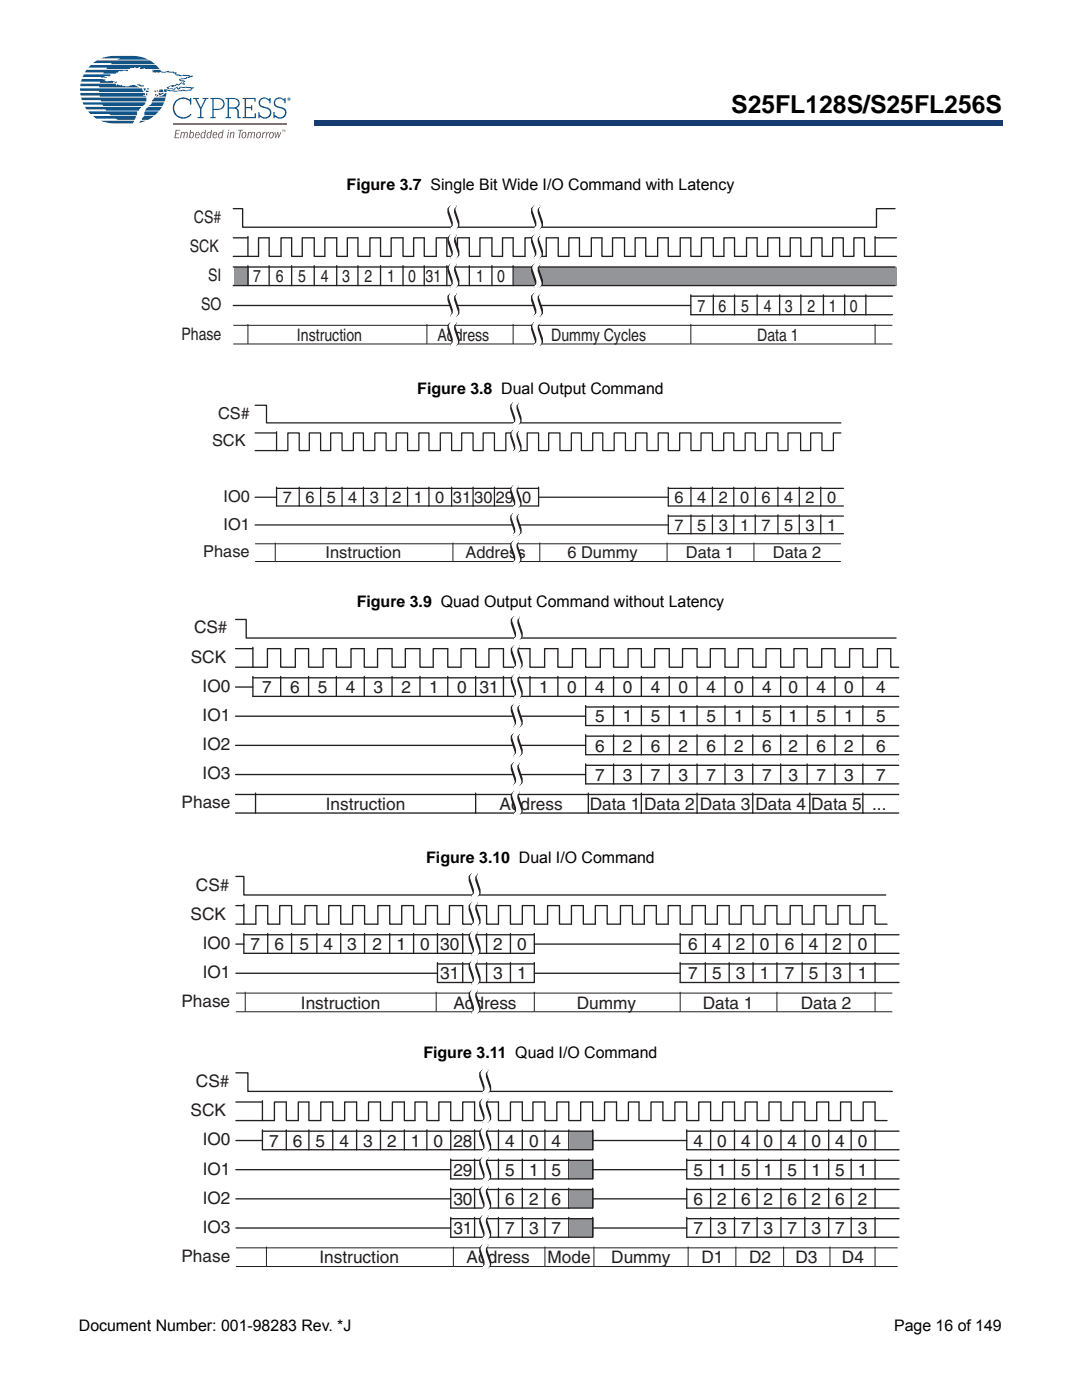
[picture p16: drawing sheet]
<svg xmlns="http://www.w3.org/2000/svg" width="216mm" height="279mm" viewBox="0 0 216 279" stroke-linecap="round" stroke-linejoin="round" font-family="sans-serif">
<defs><g id="words">
<text font-size="4.9" x="145.9" y="22.5">S25FL128S/S25FL256S</text>
<g font-size="3.4" fill="#231f20">
<text x="38.7" y="44.5">CS#</text>
<text x="37.9" y="50.3">SCK</text>
<text x="41.5" y="56.1">SI</text>
<text x="50.5" y="56.4">7</text>
<text x="55" y="56.4">6</text>
<text x="59.5" y="56.4">5</text>
<text x="64" y="56.4">4</text>
<text x="68.2" y="56.4">3</text>
<text x="72.8" y="56.4">2</text>
<text x="77.2" y="56.4">1</text>
<text x="81.5" y="56.4">0</text>
<text x="84.9" y="56.4">31</text>
<text x="95" y="56.4">1</text>
<text x="99.2" y="56.4">0</text>
<text x="40.1" y="61.9">SO</text>
<text x="139.2" y="62.2">7</text>
<text x="143.4" y="62.2">6</text>
<text x="147.9" y="62.2">5</text>
<text x="152.4" y="62.2">4</text>
<text x="156.6" y="62.2">3</text>
<text x="161.1" y="62.2">2</text>
<text x="165.4" y="62.2">1</text>
<text x="169.6" y="62.2">0</text>
<text x="36.2" y="67.8">Phase</text>
<text x="59.3" y="68">Instruction</text>
<text x="87.3" y="68">Address</text>
<text x="110" y="68">Dummy Cycles</text>
<text x="151.1" y="68">Data 1</text>
<text x="38.7" y="126.4">CS#</text>
<text x="38.1" y="132.2">SCK</text>
<text x="40.4" y="138.1">IO0</text>
<text x="40.4" y="143.9">IO1</text>
<text x="52.3" y="138.3">7</text>
<text x="57.9" y="138.3">6</text>
<text x="63.4" y="138.3">5</text>
<text x="69" y="138.3">4</text>
<text x="74.5" y="138.3">3</text>
<text x="80.1" y="138.3">2</text>
<text x="85.6" y="138.3">1</text>
<text x="91.2" y="138.3">0</text>
<text x="95.7" y="138.3">31</text>
<text x="107.6" y="138.3">1</text>
<text x="113.2" y="138.3">0</text>
<text x="118.7" y="138.3">4</text>
<text x="124.3" y="138.3">0</text>
<text x="129.8" y="138.3">4</text>
<text x="135.4" y="138.3">0</text>
<text x="141" y="138.3">4</text>
<text x="146.5" y="138.3">0</text>
<text x="152.1" y="138.3">4</text>
<text x="157.4" y="138.3">0</text>
<text x="162.9" y="138.3">4</text>
<text x="168.5" y="138.3">0</text>
<text x="174.8" y="138.3">4</text>
<text x="40.4" y="149.7">IO2</text>
<text x="118.7" y="144.2">5</text>
<text x="118.7" y="150">6</text>
<text x="124.3" y="144.2">1</text>
<text x="124.3" y="150">2</text>
<text x="129.8" y="144.2">5</text>
<text x="129.8" y="150">6</text>
<text x="135.4" y="144.2">1</text>
<text x="135.4" y="150">2</text>
<text x="141" y="144.2">5</text>
<text x="141" y="150">6</text>
<text x="146.5" y="144.2">1</text>
<text x="146.5" y="150">2</text>
<text x="152.1" y="144.2">5</text>
<text x="152.1" y="150">6</text>
<text x="157.4" y="144.2">1</text>
<text x="157.4" y="150">2</text>
<text x="162.9" y="144.2">5</text>
<text x="162.9" y="150">6</text>
<text x="168.5" y="144.2">1</text>
<text x="168.5" y="150">2</text>
<text x="174.8" y="144.2">5</text>
<text x="174.8" y="150">6</text>
<text x="40.4" y="155.5">IO3</text>
<text x="118.7" y="155.8">7</text>
<text x="124.3" y="155.8">3</text>
<text x="129.8" y="155.8">7</text>
<text x="135.4" y="155.8">3</text>
<text x="141" y="155.8">7</text>
<text x="146.5" y="155.8">3</text>
<text x="152.1" y="155.8">7</text>
<text x="157.4" y="155.8">3</text>
<text x="162.9" y="155.8">7</text>
<text x="168.5" y="155.8">3</text>
<text x="174.8" y="155.8">7</text>
<text x="36.2" y="161.4">Phase</text>
<text x="65" y="161.6">Instruction</text>
<text x="99.7" y="161.6">Address</text>
<text x="117.7" y="161.6">Data 1</text>
<text x="128.5" y="161.6">Data 2</text>
<text x="139.6" y="161.6">Data 3</text>
<text x="150.7" y="161.6">Data 4</text>
<text x="161.8" y="161.6">Data 5</text>
<text x="174" y="161.6">...</text>
<text x="39.1" y="177.7">CS#</text>
<text x="38" y="183.6">SCK</text>
<text x="40.4" y="189.4">IO0</text>
<text x="50" y="189.6">7</text>
<text x="54.8" y="189.6">6</text>
<text x="59.8" y="189.6">5</text>
<text x="64.5" y="189.6">4</text>
<text x="69.3" y="189.6">3</text>
<text x="74.3" y="189.6">2</text>
<text x="79.1" y="189.6">1</text>
<text x="83.9" y="189.6">0</text>
<text x="87.8" y="189.6">30</text>
<text x="98.4" y="189.6">2</text>
<text x="103.2" y="189.6">0</text>
<text x="137.3" y="189.6">6</text>
<text x="142.1" y="189.6">4</text>
<text x="146.8" y="189.6">2</text>
<text x="151.6" y="189.6">0</text>
<text x="156.6" y="189.6">6</text>
<text x="161.4" y="189.6">4</text>
<text x="166.1" y="189.6">2</text>
<text x="171.2" y="189.6">0</text>
<text x="40.4" y="195.2">IO1</text>
<text x="87.8" y="195.5">31</text>
<text x="98.4" y="195.5">3</text>
<text x="103.2" y="195.5">1</text>
<text x="137.3" y="195.5">7</text>
<text x="142.1" y="195.5">5</text>
<text x="146.8" y="195.5">3</text>
<text x="151.6" y="195.5">1</text>
<text x="156.6" y="195.5">7</text>
<text x="161.4" y="195.5">5</text>
<text x="166.1" y="195.5">3</text>
<text x="171.2" y="195.5">1</text>
<text x="36.2" y="201">Phase</text>
<text x="60" y="201.3">Instruction</text>
<text x="90.5" y="201.3">Address</text>
<text x="115.1" y="201.3">Dummy</text>
<text x="140.2" y="201.3">Data 1</text>
<text x="159.8" y="201.3">Data 2</text>
<text x="39.1" y="216.9">CS#</text>
<text x="38" y="222.8">SCK</text>
<text x="40.4" y="228.6">IO0</text>
<text x="53.7" y="228.8">7</text>
<text x="58.5" y="228.8">6</text>
<text x="62.9" y="228.8">5</text>
<text x="67.7" y="228.8">4</text>
<text x="72.5" y="228.8">3</text>
<text x="77.2" y="228.8">2</text>
<text x="82" y="228.8">1</text>
<text x="86.5" y="228.8">0</text>
<text x="90.5" y="228.8">28</text>
<text x="100.8" y="228.8">4</text>
<text x="105.6" y="228.8">0</text>
<text x="110" y="228.8">4</text>
<text x="138.4" y="228.8">4</text>
<text x="143.1" y="228.8">0</text>
<text x="147.9" y="228.8">4</text>
<text x="152.4" y="228.8">0</text>
<text x="157.1" y="228.8">4</text>
<text x="161.9" y="228.8">0</text>
<text x="166.7" y="228.8">4</text>
<text x="171.2" y="228.8">0</text>
<text x="40.4" y="234.4">IO1</text>
<text x="90.5" y="234.7">29</text>
<text x="100.8" y="234.7">5</text>
<text x="105.6" y="234.7">1</text>
<text x="110" y="234.7">5</text>
<text x="138.4" y="234.7">5</text>
<text x="143.1" y="234.7">1</text>
<text x="147.9" y="234.7">5</text>
<text x="152.4" y="234.7">1</text>
<text x="157.1" y="234.7">5</text>
<text x="161.9" y="234.7">1</text>
<text x="166.7" y="234.7">5</text>
<text x="171.2" y="234.7">1</text>
<text x="40.4" y="240.2">IO2</text>
<text x="90.5" y="240.5">30</text>
<text x="100.8" y="240.5">6</text>
<text x="105.6" y="240.5">2</text>
<text x="110" y="240.5">6</text>
<text x="138.4" y="240.5">6</text>
<text x="143.1" y="240.5">2</text>
<text x="147.9" y="240.5">6</text>
<text x="152.4" y="240.5">2</text>
<text x="157.1" y="240.5">6</text>
<text x="161.9" y="240.5">2</text>
<text x="166.7" y="240.5">6</text>
<text x="171.2" y="240.5">2</text>
<text x="36.2" y="251.9">Phase</text>
<text x="40.4" y="246">IO3</text>
<text x="90.5" y="246.3">31</text>
<text x="100.8" y="246.3">7</text>
<text x="105.6" y="246.3">3</text>
<text x="110" y="246.3">7</text>
<text x="138.4" y="246.3">7</text>
<text x="143.1" y="246.3">3</text>
<text x="147.9" y="246.3">7</text>
<text x="152.4" y="246.3">3</text>
<text x="157.1" y="246.3">7</text>
<text x="161.9" y="246.3">3</text>
<text x="166.7" y="246.3">7</text>
<text x="171.2" y="246.3">3</text>
<text x="63.8" y="252.1">Instruction</text>
<text x="93.1" y="252.1">Address</text>
<text x="109.3" y="252.1">Mode</text>
<text x="122" y="252.1">Dummy</text>
<text x="140" y="252.1">D1</text>
<text x="149.5" y="252.1">D2</text>
<text x="158.7" y="252.1">D3</text>
<text x="168" y="252.1">D4</text>
</g>
<g font-size="3.3" fill="#231f20">
<text x="43.5" y="83.6">CS#</text>
<text x="42.3" y="89.1">SCK</text>
<text x="44.6" y="100.2">IO0</text>
<text x="56.4" y="100.4">7</text>
<text x="61" y="100.4">6</text>
<text x="65.2" y="100.4">5</text>
<text x="69.5" y="100.4">4</text>
<text x="73.8" y="100.4">3</text>
<text x="78.3" y="100.4">2</text>
<text x="82.6" y="100.4">1</text>
<text x="86.9" y="100.4">0</text>
<text x="90.4" y="100.4">31</text>
<text x="94.6" y="100.4">30</text>
<text x="98.9" y="100.4">29</text>
<text x="104.2" y="100.4">0</text>
<text x="134.6" y="100.4">6</text>
<text x="139.1" y="100.4">4</text>
<text x="143.4" y="100.4">2</text>
<text x="147.7" y="100.4">0</text>
<text x="151.9" y="100.4">6</text>
<text x="156.5" y="100.4">4</text>
<text x="160.8" y="100.4">2</text>
<text x="165" y="100.4">0</text>
<text x="44.6" y="105.7">IO1</text>
<text x="134.6" y="105.9">7</text>
<text x="139.1" y="105.9">5</text>
<text x="143.4" y="105.9">3</text>
<text x="147.7" y="105.9">1</text>
<text x="151.9" y="105.9">7</text>
<text x="156.5" y="105.9">5</text>
<text x="160.8" y="105.9">3</text>
<text x="165" y="105.9">1</text>
<text x="40.6" y="111.2">Phase</text>
<text x="65" y="111.5">Instruction</text>
<text x="92.9" y="111.5">Address</text>
<text x="113.2" y="111.5">6 Dummy</text>
<text x="136.9" y="111.5">Data 1</text>
<text x="154.2" y="111.5">Data 2</text>
</g>
<g font-size="3.2">
<text x="69.2" y="37.9">Figure 3.7 Single Bit Wide I/O Command with Latency</text>
<text x="83.3" y="78.7">Figure 3.8 Dual Output Command</text>
<text x="71.2" y="121.1">Figure 3.9 Quad Output Command without Latency</text>
<text x="85" y="172.3">Figure 3.10 Dual I/O Command</text>
<text x="84.5" y="211.2">Figure 3.11 Quad I/O Command</text>
<text x="15.7" y="265.6">Document Number: 001-98283 Rev. *J</text>
<text x="178.4" y="265.6">Page 16 of 149</text>
</g>
</g></defs>
<path d="M62.8 24.1h137.3v.9h-137.3z" fill="#163b71"/>
<path d="M62.7 25h137.3M62.8 24.1h137.2" fill="none" stroke="#163b71" stroke-width=".2"/>
<path d="M62.7 24h.2v1h-.2z" fill="#163b71"/>
<path d="M16 11.2h42v16.4h-42z" fill="#fff"/>
<g fill="#005596">
<path d="M29.2 18l.5 .1-.1 .2-.6 .1z"/>
<path d="M16 18.6l12.8-.1a.28 .28 0 0 1 .1 .4 .28 .28 0 0 1-.4 .1l.6 .3h-9.2v-.2h-3.8z"/>
<path d="M16.7 14.9h5.5l-.4 .1 .4 .1-1.5 .1 .7 .2h-.9l-.3 .2 .1-.2h-3.8z"/>
<path d="M18.6 12.6l.7-.5h10.6l1.1 .7h-8.9l.3-.2z"/>
<path d="M20.2 11.7l2-.5h4.5h-.2l1.6 .2 1.5 .5h-6.2l.6-.2z"/>
<path d="M16.1 16.7h6.9l.2 .4 .3-.3 .4 .2h.5l-.1 .2 1.3 .1a1.82 1.82 0 0 1 2.2 .1h-8v-.2h-3.8z"/>
<path d="M27.2 16.8h.6l.4 .2 .1 .1 .3-.1 .1 .2-.6 .1z"/>
<path d="M16.3 15.8h4.3l.5 .1-.2 .1a.85 .85 0 0 0 1 .2h1.1l-.5 .3h-2.6l.1-.2h-3.8z"/>
<path d="M22.9 16.4l.4-.1v.2h-.4z"/>
<path d="M17.3 13.9h8.1l.1 .2-.1 .1-.5-.1-.4 .1a1.76 1.76 0 0 0-1.4 .5h-2.5l.1-.3h-3.8z"/>
<path d="M30.3 13.9h1.7a.98 .98 0 0 0 1.3 .3l.4-.1 .1 .2 1.5 .2-.2 .2 .2 .1 .9 .2 .4-.1 1.3 .1-.1 .1h.8l-.9 .4h-.3l-.1 .2-1.3 .2 .9 .3v.2l-.2 .2 .3 .2a.37 .37 0 0 1-.4 .1 .37 .37 0 0 1-.3-.3l-.6 .4-.5-.1-.1 .3h-.5l.2 .2h-.2a.69 .69 0 0 0-1 .1l1.1 .3v-.2l.7-.3 .2 .4a.61 .61 0 0 1 .9-.3l.6-.1 1.6 .1-.7 .7-2.9 .2-1.9-.3v.4h-.4a.31 .31 0 0 1-.1-.4 .31 .31 0 0 1 .2-.2l1 .2a5.2 5.2 0 0 0 2.6-.1l.5 .1 1.1-.1-.1-.1 .2-.2-2.2-.1-.1 .2-.2 .2h-.2l-.3-.4-.3 .2v.2l-1.4-.2-.3-.2 1.1-.5a.92 .92 0 0 0 1-.3l.2 .2 .5-.3a.45 .45 0 0 1 .7 .2l-.2-.3 .1-.3a.55 .55 0 0 1-.8-.4l1.2-.2 .2-.2 .6-.1-.3-.1h-1.6l-.7-.1-.2-.1-.1-.4-.3 .1-.1-.2-4.2-.1 .4-.3h-.2z"/>
<path d="M31.8 17.9l.5-.1 .2 .1 .1 .5h-1l.4-.2-.2-.1z"/>
<path d="M30.9 18l.3 .4h-.3z"/>
<path d="M16 17.6h12.3l.4 .8h-8.9v-.3h-3.8z"/>
<path d="M31.3 18.1h.3l-.2 .2z"/>
<path d="M29.3 17.6h.4v.2l-.1 .1h-.2z"/>
<path d="M28.6 17.6h.5l-.3 .5z"/>
<path d="M29.2 18.6l.2 .1v.4l-.2-.2z"/>
<path d="M17.9 13.2l.2-.2h13l.7 .8h-2.9v-.2l-.8 .2-.2-.1 .1-.4-.7 .3-.4-.3-.1 .3-.8-.1v.3h-4.8l.2-.3h-3.8z"/>
<path d="M31.6 18.5l1.2 .1a.44 .44 0 0 1-.7 0l-.2 .1 .4 .2-.5 .1z"/>
<path d="M31.8 19.2l.7-.2 .7-.5-.1 .8h-1.4z"/>
<path d="M31.4 18.9h.2v.3l-.5 .1z"/>
<path d="M31 18.8h.3l-.3 .4z"/>
<path d="M16.2 19.5h13v.2v.5h-9l-.1-.2h-3.8z"/>
<path d="M16.5 20.4h12.5v.2l-.5 .6h-7.9l-.1-.3h-3.8z"/>
<path d="M16.9 21.3h11.3l-.5 .8h-6.5l-.2-.3h-3.7z"/>
<path d="M17.6 22.2h9.8l-.1 .8h-5.2l-.2-.3h-3.8z"/>
<path d="M18.5 23.2h8.6l-.3 .7h-3.3l-.4-.2h-3.8z"/>
<path d="M20.1 24.1h6.7l-.3 .5h-3.7l-1.2-.1z"/>
<path d="M30.8 19.5h2.3l-.3 .7h-2.5z"/>
<path d="M30.3 20.4h2.5l-.4 .8h-2.6l.5-.5z"/>
<path d="M29.2 21.6l.3-.3h2.8l-.5 .8h-2.8z"/>
<path d="M28.9 22.2h2.7l-.7 .8h-2.1z"/>
<path d="M28.7 23.2h2l-1.2 .7h-1.2z"/>
<path d="M27.9 24.3l.2-.2h1l-1.3 .4z"/>
<path d="M35.1 20a2.15 2.15 0 0 1 2.8-.1v-.4h.3v1.4h-.3v-.6a1.84 1.84 0 0 0-2.6 0 1.84 1.84 0 0 0 .1 2.7 1.84 1.84 0 0 0 2.7-.3l.1 .2a2.11 2.11 0 0 1-3.1 .2 2.11 2.11 0 0 1 0-3.1z"/>
<path d="M38.5 19.5h1.2v.3h-.5l.9 1.6 .8-1.6h-.5v-.3h1.2v.3h-.4l-1 2v1.6h.4v.2h-1.2v-.2h.5v-1.6l-1-2h-.4z"/>
<path d="M48.4 19.5h2.6v.8h-.3v-.5h-1.6v1.6h1v-.4h.2v1h-.2v-.4h-1v1.8h1.7v-.8h.3v1h-2.7v-.2h.4v-3.6h-.4z"/>
<path d="M51.8 19.9a1.28 1.28 0 0 1 1.9 0v-.4h.3v1.1h-.3a.89 .89 0 0 0-1-.9 .89 .89 0 0 0-.7 1.3l.5 .2a1.49 1.49 0 0 1 1.7 1.3 1.34 1.34 0 0 1-1 1.1 1.34 1.34 0 0 1-1.4-.4v.4h-.3v-1.2h.3a.99 .99 0 0 0 1.1 1 .89 .89 0 0 0 1-.7 .89 .89 0 0 0-.7-1 1.44 1.44 0 0 1-1.6-1.2z"/>
<path d="M54.8 19.9a1.28 1.28 0 0 1 1.9 0v-.4h.3v1.1h-.3a.89 .89 0 0 0-1-.9 .89 .89 0 0 0-.7 1.3l.5 .2a1.49 1.49 0 0 1 1.7 1.3 1.34 1.34 0 0 1-1 1.1 1.34 1.34 0 0 1-1.4-.4v.4h-.3v-1.2h.3a.99 .99 0 0 0 1.1 1 .89 .89 0 0 0 1-.7 .89 .89 0 0 0-.7-1 1.44 1.44 0 0 1-1.6-1.2z"/>
<path d="M42.6 19.8v1.9a1.58 1.58 0 0 0 1.9-.6 .99 .99 0 0 0-1.1-1.3zM42 19.5a2.62 2.62 0 0 1 2.6 .5 1.21 1.21 0 0 1 .1 1.4 1.21 1.21 0 0 1-1.3 .5h-.8v1.5h.4v.2h-1v-.2h.4v-3.6h-.4z"/>
<path d="M45.7 19.8v1.6h.9a.84 .84 0 0 0 1-.9 .84 .84 0 0 0-1.1-.7zM45 19.5a2.71 2.71 0 0 1 2.6 .5 .99 .99 0 0 1-.5 1.6 .77 .77 0 0 1 .6 .8v1h.4v.2h-.7v-1.2a.73 .73 0 0 0-.9-.7h-.8v1.7h.4v.2h-1.1v-.2h.4v-3.6h-.4z"/>
</g>
<path d="M34.5 24.7h22.7" fill="none" stroke="#e12726" stroke-width=".29"/>
<g fill="#e12726">
<path d="M35.1 25.9h.9l-.1 .2h-.7l-.1 .5h.6v.2h-.6l-.1 .6h.8l-.1 .2h-.9z"/>
<path d="M36.1 26.3h.2v.3l.3-.3 .3 .3a.35 .35 0 0 1 .4-.3 .35 .35 0 0 1 .2 .6l-.1 .7h-.2l.1-.9-.2-.2-.4 1.1h-.1l.1-.9-.2-.2a1.08 1.08 0 0 0-.4 1.1h-.2z"/>
<path d="M46 26.3h.2l-.1 .3a.35 .35 0 0 1 .5-.3 .35 .35 0 0 1 .1 .6l-.1 .7h-.1l.1-.9-.1-.2h-.2l-.3 1.1h-.2z"/>
<path d="M47.5 25.9h1v.2h-.4l-.3 1.5h-.2l.3-1.5h-.4z"/>
<path d="M49.5 26.3h.2l-.1 .3 .4-.3 .3 .3a.35 .35 0 0 1 .4-.3 .35 .35 0 0 1 .2 .6l-.1 .7h-.2l.1-.9-.2-.2-.4 1.1h-.2l.2-.9-.2-.2a1.08 1.08 0 0 0-.4 1.1h-.2z"/>
<path d="M52.4 26.3h.2l-.1 .3 .5-.3v.2l-.4 .2-.2 .9h-.2z"/>
<path d="M53.2 26.3h.1v.3l.4-.3v.2l-.3 .2-.3 .9h-.1z"/>
<path d="M54.8 26.3h.2v1l.4-1h.1l.1 1 .4-1h.1l-.5 1.3h-.1l-.1-1-.3 1h-.2z"/>
<path d="M38.1 26.6l-.1 .5 .2 .4a.74 .74 0 0 0 .3-.9zM38 25.9h.1l-.1 .6 .4-.2a.68 .68 0 0 1 .3 .8 .68 .68 0 0 1-.7 .5l-.1-.2-.2 .2z"/>
<path d="M39.3 26.5l-.2 .3h.6l-.1-.3zM39.1 26.5a.43 .43 0 0 1 .7 0v.5l-.7 .1 .1 .3h.3l.1-.2 .2 .1a.45 .45 0 0 1-.4 .3 .45 .45 0 0 1-.4-.2z"/>
<path d="M40.4 26.6l-.2 .5 .1 .3a.54 .54 0 0 0 .5-.4 .54 .54 0 0 0-.2-.5zM40.2 26.5l.4-.2 .3 .2 .1-.6h.1l-.3 1.7h-.1v-.2a.37 .37 0 0 1-.3 .2 .37 .37 0 0 1-.3-.2z"/>
<path d="M41.6 26.6l-.2 .5 .1 .3a.54 .54 0 0 0 .5-.4 .54 .54 0 0 0-.2-.5zM41.4 26.5l.4-.2 .2 .2 .1-.6h.2l-.3 1.7h-.1v-.2a.37 .37 0 0 1-.3 .2 .37 .37 0 0 1-.4-.2z"/>
<path d="M42.8 26.5l-.2 .3h.6l-.1-.3zM42.6 26.5a.43 .43 0 0 1 .7 0v.5l-.7 .1 .1 .3h.3l.1-.2 .2 .1a.45 .45 0 0 1-.4 .3 .45 .45 0 0 1-.4-.2z"/>
<path d="M43.9 26.6l-.2 .5 .1 .3a.54 .54 0 0 0 .5-.4 .54 .54 0 0 0-.2-.5zM43.7 26.5l.4-.2 .3 .2 .1-.6h.1l-.2 1.7h-.2v-.2a.37 .37 0 0 1-.3 .2 .37 .37 0 0 1-.3-.2z"/>
<path d="M45.6 25.9h.1v.2h-.2zM45.5 26.3h.2l-.2 1.3h-.2z"/>
<path d="M48.5 26.6l-.1 .5 .2 .4a.58 .58 0 0 0 .1-1zM48.4 26.5a.45 .45 0 0 1 .7 0 .69 .69 0 0 1 0 .8 .69 .69 0 0 1-.7 .3 .87 .87 0 0 1 0-1.1z"/>
<path d="M51.4 26.6l-.1 .5 .2 .4a.58 .58 0 0 0 .2-1zM51.3 26.5a.45 .45 0 0 1 .7 0 .69 .69 0 0 1 0 .8 .69 .69 0 0 1-.7 .3 .87 .87 0 0 1 0-1.1z"/>
<path d="M54 26.6l-.1 .5 .2 .4a.58 .58 0 0 0 .1-1zM53.8 26.5a.45 .45 0 0 1 .8 0 .69 .69 0 0 1 0 .8 .69 .69 0 0 1-.8 .3 .87 .87 0 0 1 0-1.1z"/>
<path d="M56.6 25.9l.1 .3 .2-.3v.4v-.4l-.1 .4-.2-.4v.4zM56.3 25.9h.2l-.1 .4z"/>
</g>
<path d="M57.6 19.7h.1zM57.5 19.6h.2l.1 .4-.1-.2-.2 .2zM57.4 19.8a.26 .26 0 0 0 .5 0 .26 .26 0 0 0-.5 0zM57.3 19.8a.35 .35 0 0 1 .7 0 .35 .35 0 0 1-.7 0z" fill="#005596"/>
<path d="M36.2 41h142.8v28h-142.8z" fill="#fff"/>
<path d="M46.6 41.6h1.8v3.7h126.5v-3.7h3.7M46.6 47.5h2.9M49.5 47.2v4M174.6 51.2h4.3M174.6 47.5h4.3M174.6 47.2v4h-2.1v-3.7h-2.1v3.7h-2.1v-3.7h-2.2v3.7h-2.1v-3.7h-2.1v3.7h-2.1v-3.7h-2.1v3.7h-2.1v-3.7h-2.4v3.7h-2.1v-3.7h-2.1v3.7h-2.4v-3.7h-2.1v3.7h-2.2v-3.7h-2.3v3.7h-2.2v-3.7h-2.1v3.7h-2.4v-3.7h-2.1v3.7h-2.3v-3.7h-2.2v3.7h-2.1v-3.7h-2.4v3.7h-2.1v-3.7h-2.1v3.7h-2.4v-3.7h-2.1v3.7h-2.1v-3.7h-2.4v3.7h-2.1v-3.7h-2.1v3.7h-2.4v-3.7h-2.1v3.7h-2.1v-3.7h-2.4v3.7h-2.2v-3.7h-2.3v3.7h-2.1v-3.7h-2.2v3.7h-2.3v-3.7h-2.2v3.7h-2.1v-3.7h-2.4v3.7h-2.1v-3.7h-2.1v3.7h-2.4v-3.7h-2.1v3.7h-2.1v-3.7h-2.4v3.7h-2.1v-3.7h-2.4v3.7h-2.1v-3.7h-2.1v3.7h-2.4v-3.7h-2.1v3.7h-5" fill="none" stroke="#231f20" stroke-width=".26"/>
<path d="M46.8 53.3h2.9v3.7h-2.9z" fill="#939598"/>
<g fill="none" stroke="#231f20" stroke-width=".26">
<path d="M46.6 53.3h55.8M49.5 53v4M53.7 53v4M58.2 53v4M62.7 53v4M67.2 53v4M71.4 53v4M75.9 53v4M80.4 53v4M84.7 53v4M89.2 53v4M93.6 53v4"/>
<path d="M98.2 53v4M102.4 53v4h-55.8"/>
</g>
<path d="M102.6 53.3h76.3v3.7h-76.3z" fill="#939598"/>
<g fill="none" stroke="#231f20" stroke-width=".26">
<path d="M102.4 57h76.2M102.4 53.3h76.2M137.8 58.9v3.9h40.3M137.8 59.1h40.3M142.3 58.9v3.9M146.6 58.9v3.9M151.1 58.9v3.9M155.6 58.9v3.9M159.8 58.9v3.9M164.3 58.9v3.9M168.5 58.9v3.9M172.8 58.9v3.9"/>
<path d="M46.6 61h91.2"/>
</g>
<path d="M46.6 68.7h131.5M46.6 64.9h131.5M49.5 64.7v4M85.2 64.7v4M102.4 64.7v4M137.8 64.7v4M174.6 64.7v4" fill="none" stroke="#231f20" stroke-width=".2"/>
<path d="M89.4 41.6l.5-.5-.2 .8 .8 2.4v.8l-.6 .5 .3-.8-.8-2.4z" fill="#231f20"/>
<path d="M89.4 41.6l.5-.5-.2 .8 .8 2.4v.8l-.6 .5 .3-.8-.8-2.4z" fill="none" stroke="#231f20" stroke-width=".26"/>
<path d="M90.5 41.6l.5-.5-.3 .8 .8 2.4v.8l-.5 .5 .3-.8-.8-2.4z" fill="#231f20"/>
<path d="M90.5 41.6l.5-.5-.3 .8 .8 2.4v.8l-.5 .5 .3-.8-.8-2.4z" fill="none" stroke="#231f20" stroke-width=".26"/>
<path d="M89.9 41.1h1.1l-.5 .5v.8l.8 2.4-.3 .8h-1.1l.6-.5v-.8l-.8-2.4z" fill="#fff"/>
<path d="M89.9 41.1h1.1l-.5 .5v.8l.8 2.4-.3 .8h-1.1l.6-.5v-.8l-.8-2.4z" fill="none" stroke="#fff" stroke-width=".26"/>
<path d="M89.4 47.5l.5-.6-.2 .8 .8 2.4v.8l-.6 .5 .3-.8-.8-2.3z" fill="#231f20"/>
<path d="M89.4 47.5l.5-.6-.2 .8 .8 2.4v.8l-.6 .5 .3-.8-.8-2.3z" fill="none" stroke="#231f20" stroke-width=".26"/>
<path d="M90.5 47.5l.5-.6-.3 .8 .8 2.4v.8l-.5 .5 .3-.8-.8-2.3z" fill="#231f20"/>
<path d="M90.5 47.5l.5-.6-.3 .8 .8 2.4v.8l-.5 .5 .3-.8-.8-2.3z" fill="none" stroke="#231f20" stroke-width=".26"/>
<path d="M89.9 46.9h1.1l-.5 .6v.8l.8 2.3-.3 .8h-1.1l.6-.5v-.8l-.8-2.4z" fill="#fff"/>
<path d="M89.9 46.9h1.1l-.5 .6v.8l.8 2.3-.3 .8h-1.1l.6-.5v-.8l-.8-2.4z" fill="none" stroke="#fff" stroke-width=".26"/>
<path d="M89.4 53.3l.5-.5-.2 .8 .8 2.3v.8l-.6 .6 .3-.8-.8-2.4z" fill="#231f20"/>
<path d="M89.4 53.3l.5-.5-.2 .8 .8 2.3v.8l-.6 .6 .3-.8-.8-2.4z" fill="none" stroke="#231f20" stroke-width=".26"/>
<path d="M90.5 53.3l.5-.5-.3 .8 .8 2.3v.8l-.5 .6 .3-.8-.8-2.4z" fill="#231f20"/>
<path d="M90.5 53.3l.5-.5-.3 .8 .8 2.3v.8l-.5 .6 .3-.8-.8-2.4z" fill="none" stroke="#231f20" stroke-width=".26"/>
<path d="M89.9 52.8h1.1l-.5 .5v.8l.8 2.4-.3 .8h-1.1l.6-.6v-.8l-.8-2.3z" fill="#fff"/>
<path d="M89.9 52.8h1.1l-.5 .5v.8l.8 2.4-.3 .8h-1.1l.6-.6v-.8l-.8-2.3z" fill="none" stroke="#fff" stroke-width=".26"/>
<path d="M89.4 59.1l.5-.5-.2 .8 .8 2.4v.8l-.6 .5 .3-.8-.8-2.4z" fill="#231f20"/>
<path d="M89.4 59.1l.5-.5-.2 .8 .8 2.4v.8l-.6 .5 .3-.8-.8-2.4z" fill="none" stroke="#231f20" stroke-width=".26"/>
<path d="M90.5 59.1l.5-.5-.3 .8 .8 2.4v.8l-.5 .5 .3-.8-.8-2.4z" fill="#231f20"/>
<path d="M90.5 59.1l.5-.5-.3 .8 .8 2.4v.8l-.5 .5 .3-.8-.8-2.4z" fill="none" stroke="#231f20" stroke-width=".26"/>
<path d="M89.9 58.6h1.1l-.5 .5v.8l.8 2.4-.3 .8h-1.1l.6-.5v-.8l-.8-2.4z" fill="#fff"/>
<path d="M89.9 58.6h1.1l-.5 .5v.8l.8 2.4-.3 .8h-1.1l.6-.5v-.8l-.8-2.4z" fill="none" stroke="#fff" stroke-width=".26"/>
<path d="M89.4 64.9l.5-.5-.2 .8 .8 2.4v.8l-.6 .5 .3-.8-.8-2.4z" fill="#231f20"/>
<path d="M89.4 64.9l.5-.5-.2 .8 .8 2.4v.8l-.6 .5 .3-.8-.8-2.4z" fill="none" stroke="#231f20" stroke-width=".26"/>
<path d="M90.5 64.9l.5-.5-.3 .8 .8 2.4v.8l-.5 .5 .3-.8-.8-2.4z" fill="#231f20"/>
<path d="M90.5 64.9l.5-.5-.3 .8 .8 2.4v.8l-.5 .5 .3-.8-.8-2.4z" fill="none" stroke="#231f20" stroke-width=".26"/>
<path d="M89.9 64.4h1.1l-.5 .5v.8l.8 2.4-.3 .8h-1.1l.6-.5v-.8l-.8-2.4z" fill="#fff"/>
<path d="M89.9 64.4h1.1l-.5 .5v.8l.8 2.4-.3 .8h-1.1l.6-.5v-.8l-.8-2.4z" fill="none" stroke="#fff" stroke-width=".26"/>
<path d="M106.1 41.6l.5-.5-.3 .8 .9 2.4v.8l-.6 .5 .3-.8-.8-2.4z" fill="#231f20"/>
<path d="M106.1 41.6l.5-.5-.3 .8 .9 2.4v.8l-.6 .5 .3-.8-.8-2.4z" fill="none" stroke="#231f20" stroke-width=".26"/>
<path d="M107.2 41.6l.5-.5-.3 .8 .8 2.4v.8l-.5 .5 .2-.8-.7-2.4z" fill="#231f20"/>
<path d="M107.2 41.6l.5-.5-.3 .8 .8 2.4v.8l-.5 .5 .2-.8-.7-2.4z" fill="none" stroke="#231f20" stroke-width=".26"/>
<path d="M106.6 41.1h1.1l-.5 .5v.8l.7 2.4-.2 .8h-1.1l.6-.5v-.8l-.9-2.4z" fill="#fff"/>
<path d="M106.6 41.1h1.1l-.5 .5v.8l.7 2.4-.2 .8h-1.1l.6-.5v-.8l-.9-2.4z" fill="none" stroke="#fff" stroke-width=".26"/>
<path d="M106.1 47.5l.5-.6-.3 .8 .9 2.4v.8l-.6 .5 .3-.8-.8-2.3z" fill="#231f20"/>
<path d="M106.1 47.5l.5-.6-.3 .8 .9 2.4v.8l-.6 .5 .3-.8-.8-2.3z" fill="none" stroke="#231f20" stroke-width=".26"/>
<path d="M107.2 47.5l.5-.6-.3 .8 .8 2.4v.8l-.5 .5 .2-.8-.7-2.3z" fill="#231f20"/>
<path d="M107.2 47.5l.5-.6-.3 .8 .8 2.4v.8l-.5 .5 .2-.8-.7-2.3z" fill="none" stroke="#231f20" stroke-width=".26"/>
<path d="M106.6 46.9h1.1l-.5 .6v.8l.7 2.3-.2 .8h-1.1l.6-.5v-.8l-.9-2.4z" fill="#fff"/>
<path d="M106.6 46.9h1.1l-.5 .6v.8l.7 2.3-.2 .8h-1.1l.6-.5v-.8l-.9-2.4z" fill="none" stroke="#fff" stroke-width=".26"/>
<path d="M106.1 53.3l.5-.5-.3 .8 .9 2.3v.8l-.6 .6 .3-.8-.8-2.4z" fill="#231f20"/>
<path d="M106.1 53.3l.5-.5-.3 .8 .9 2.3v.8l-.6 .6 .3-.8-.8-2.4z" fill="none" stroke="#231f20" stroke-width=".26"/>
<path d="M107.2 53.3l.5-.5-.3 .8 .8 2.3v.8l-.5 .6 .2-.8-.7-2.4z" fill="#231f20"/>
<path d="M107.2 53.3l.5-.5-.3 .8 .8 2.3v.8l-.5 .6 .2-.8-.7-2.4z" fill="none" stroke="#231f20" stroke-width=".26"/>
<path d="M106.6 52.8h1.1l-.5 .5v.8l.7 2.4-.2 .8h-1.1l.6-.6v-.8l-.9-2.3z" fill="#fff"/>
<path d="M106.6 52.8h1.1l-.5 .5v.8l.7 2.4-.2 .8h-1.1l.6-.6v-.8l-.9-2.3z" fill="none" stroke="#fff" stroke-width=".26"/>
<path d="M106.1 59.1l.5-.5-.3 .8 .9 2.4v.8l-.6 .5 .3-.8-.8-2.4z" fill="#231f20"/>
<path d="M106.1 59.1l.5-.5-.3 .8 .9 2.4v.8l-.6 .5 .3-.8-.8-2.4z" fill="none" stroke="#231f20" stroke-width=".26"/>
<path d="M107.2 59.1l.5-.5-.3 .8 .8 2.4v.8l-.5 .5 .2-.8-.7-2.4z" fill="#231f20"/>
<path d="M107.2 59.1l.5-.5-.3 .8 .8 2.4v.8l-.5 .5 .2-.8-.7-2.4z" fill="none" stroke="#231f20" stroke-width=".26"/>
<path d="M106.6 58.6h1.1l-.5 .5v.8l.7 2.4-.2 .8h-1.1l.6-.5v-.8l-.9-2.4z" fill="#fff"/>
<path d="M106.6 58.6h1.1l-.5 .5v.8l.7 2.4-.2 .8h-1.1l.6-.5v-.8l-.9-2.4z" fill="none" stroke="#fff" stroke-width=".26"/>
<path d="M106.1 64.9l.5-.5-.3 .8 .9 2.4v.8l-.6 .5 .3-.8-.8-2.4z" fill="#231f20"/>
<path d="M106.1 64.9l.5-.5-.3 .8 .9 2.4v.8l-.6 .5 .3-.8-.8-2.4z" fill="none" stroke="#231f20" stroke-width=".26"/>
<path d="M107.2 64.9l.5-.5-.3 .8 .8 2.4v.8l-.5 .5 .2-.8-.7-2.4z" fill="#231f20"/>
<path d="M107.2 64.9l.5-.5-.3 .8 .8 2.4v.8l-.5 .5 .2-.8-.7-2.4z" fill="none" stroke="#231f20" stroke-width=".26"/>
<path d="M106.6 64.4h1.1l-.5 .5v.8l.7 2.4-.2 .8h-1.1l.6-.5v-.8l-.9-2.4z" fill="#fff"/>
<path d="M106.6 64.4h1.1l-.5 .5v.8l.7 2.4-.2 .8h-1.1l.6-.5v-.8l-.9-2.4z" fill="none" stroke="#fff" stroke-width=".26"/>
<path d="M40.6 80.2h127.8v32.2h-127.8z" fill="#fff"/>
<g fill="none" stroke="#231f20" stroke-width=".25">
<path d="M50.9 80.9h2.3v3.5h114.6M50.9 89.9h4.3M50.9 86.4h4.3M50.9 99.2h4.3M55.2 86.2v3.7M55.2 97.2v3.8h52.3v-3.8M55.2 97.5h52.3M59.7 97.2v3.8M64 97.2v3.8M68.3 97.2v3.8M72.5 97.2v3.8M77 97.2v3.8"/>
<path d="M81.3 97.2v3.8M85.6 97.2v3.8M90.1 97.2v3.8M94.4 97.2v3.8M98.7 97.2v3.8M102.9 97.2v3.8M107.5 99.2h25.8M133.3 97.2v3.8h35M133.3 97.5h35M137.9 97.2v3.8M142.2 97.2v3.8M146.4 97.2v3.8"/>
<path d="M150.7 97.2v3.8M155.2 97.2v3.8M159.5 97.2v3.8M163.8 97.2v3.8M167.8 86.4h-1.5v3.5h-2.3v-3.5h-2.2v3.5h-2v-3.5h-2.6v3.5h-2v-3.5h-2.2v3.5h-2.3v-3.5h-2v3.5h-2.3v-3.5h-2v3.5h-2.2v-3.5h-2.3v3.5h-2v-3.5h-2.3v3.5h-2.3v-3.5h-2v3.5h-2.2v-3.5h-2.3v3.5h-2v-3.5h-2.3v3.5h-2.2v-3.5h-2v3.5h-2.3v-3.5h-2v3.5h-2.3v-3.5h-2.2v3.5h-2v-3.5h-2.3v3.5h-2.3v-3.5h-2v3.5h-2.2v-3.5h-2.3v3.5h-2v-3.5h-2.3v3.5h-2v-3.5h-2.2v3.5h-2.3v-3.5h-2v3.5h-2.3v-3.5h-2.2v3.5h-2.1v-3.5h-2.2v3.5h-2.3v-3.5h-2v3.5h-2.2v-3.5h-2.3v3.5h-2v-3.5h-2.3v3.5h-2v-3.5h-2.3v3.5h-2.2M50.9 104.8h82.4M133.3 102.8v3.7h35M133.3 103h35M137.9 102.8v3.7M142.2 102.8v3.7M146.4 102.8v3.7M150.7 102.8v3.7"/>
<path d="M155.2 102.8v3.7M159.5 102.8v3.7M163.8 102.8v3.7"/>
</g>
<path d="M102.9 103v3.5" fill="none" stroke="#ed2024" stroke-width=".25"/>
<path d="M50.9 112.1h116.9M50.9 108.5h116.9M54.9 108.3v3.8M90.4 108.3v3.8M107.7 108.3v3.8M133.1 108.3v3.8M150.4 108.3v3.8" fill="none" stroke="#231f20" stroke-width=".2"/>
<path d="M101.9 80.9l.5-.5-.2 .7 .7 2.3v.8l-.5 .5 .3-.8-.8-2.3z" fill="#231f20"/>
<path d="M101.9 80.9l.5-.5-.2 .7 .7 2.3v.8l-.5 .5 .3-.8-.8-2.3z" fill="none" stroke="#231f20" stroke-width=".25"/>
<path d="M102.9 80.9l.5-.5-.2 .7 .7 2.3v.8l-.5 .5 .3-.8-.8-2.3z" fill="#231f20"/>
<path d="M102.9 80.9l.5-.5-.2 .7 .7 2.3v.8l-.5 .5 .3-.8-.8-2.3z" fill="none" stroke="#231f20" stroke-width=".25"/>
<path d="M102.4 80.4h1l-.5 .5v.7l.8 2.3-.3 .8h-1l.5-.5v-.8l-.7-2.3z" fill="#fff"/>
<path d="M102.4 80.4h1l-.5 .5v.7l.8 2.3-.3 .8h-1l.5-.5v-.8l-.7-2.3z" fill="none" stroke="#fff" stroke-width=".25"/>
<path d="M101.9 86.4l.5-.5-.2 .8 .7 2.2v.8l-.5 .5 .3-.8-.8-2.2z" fill="#231f20"/>
<path d="M101.9 86.4l.5-.5-.2 .8 .7 2.2v.8l-.5 .5 .3-.8-.8-2.2z" fill="none" stroke="#231f20" stroke-width=".25"/>
<path d="M102.9 86.4l.5-.5-.2 .8 .7 2.2v.8l-.5 .5 .3-.8-.8-2.2z" fill="#231f20"/>
<path d="M102.9 86.4l.5-.5-.2 .8 .7 2.2v.8l-.5 .5 .3-.8-.8-2.2z" fill="none" stroke="#231f20" stroke-width=".25"/>
<path d="M102.4 85.9h1l-.5 .5v.8l.8 2.2-.3 .8h-1l.5-.5v-.8l-.7-2.2z" fill="#fff"/>
<path d="M102.4 85.9h1l-.5 .5v.8l.8 2.2-.3 .8h-1l.5-.5v-.8l-.7-2.2z" fill="none" stroke="#fff" stroke-width=".25"/>
<path d="M101.9 97.5l.5-.5-.2 .7 .7 2.3v.7l-.5 .5 .3-.7-.8-2.3z" fill="#231f20"/>
<path d="M101.9 97.5l.5-.5-.2 .7 .7 2.3v.7l-.5 .5 .3-.7-.8-2.3z" fill="none" stroke="#231f20" stroke-width=".25"/>
<path d="M102.9 97.5l.5-.5-.2 .7 .7 2.3v.7l-.5 .5 .3-.7-.8-2.3z" fill="#231f20"/>
<path d="M102.9 97.5l.5-.5-.2 .7 .7 2.3v.7l-.5 .5 .3-.7-.8-2.3z" fill="none" stroke="#231f20" stroke-width=".25"/>
<path d="M102.4 97h1l-.5 .5v.7l.8 2.3-.3 .7h-1l.5-.5v-.7l-.7-2.3z" fill="#fff"/>
<path d="M102.4 97h1l-.5 .5v.7l.8 2.3-.3 .7h-1l.5-.5v-.7l-.7-2.3z" fill="none" stroke="#fff" stroke-width=".25"/>
<path d="M101.9 103l.5-.5-.2 .8 .7 2.2v.8l-.5 .5 .3-.8-.8-2.2z" fill="#231f20"/>
<path d="M101.9 103l.5-.5-.2 .8 .7 2.2v.8l-.5 .5 .3-.8-.8-2.2z" fill="none" stroke="#231f20" stroke-width=".25"/>
<path d="M102.9 103l.5-.5-.2 .8 .7 2.2v.8l-.5 .5 .3-.8-.8-2.2z" fill="#231f20"/>
<path d="M102.9 103l.5-.5-.2 .8 .7 2.2v.8l-.5 .5 .3-.8-.8-2.2z" fill="none" stroke="#231f20" stroke-width=".25"/>
<path d="M102.4 102.5h1l-.5 .5v.8l.8 2.2-.3 .8h-1l.5-.5v-.8l-.7-2.2z" fill="#fff"/>
<path d="M102.4 102.5h1l-.5 .5v.8l.8 2.2-.3 .8h-1l.5-.5v-.8l-.7-2.2z" fill="none" stroke="#fff" stroke-width=".25"/>
<path d="M101.9 108.5l.5-.5-.2 .8 .7 2.2v.8l-.5 .5 .3-.7-.8-2.3z" fill="#231f20"/>
<path d="M101.9 108.5l.5-.5-.2 .8 .7 2.2v.8l-.5 .5 .3-.7-.8-2.3z" fill="none" stroke="#231f20" stroke-width=".25"/>
<path d="M102.9 108.5l.5-.5-.2 .8 .7 2.2v.8l-.5 .5 .3-.7-.8-2.3z" fill="#231f20"/>
<path d="M102.9 108.5l.5-.5-.2 .8 .7 2.2v.8l-.5 .5 .3-.7-.8-2.3z" fill="none" stroke="#231f20" stroke-width=".25"/>
<path d="M102.4 108h1l-.5 .5v.8l.8 2.3-.3 .7h-1l.5-.5v-.8l-.7-2.2z" fill="#fff"/>
<path d="M102.4 108h1l-.5 .5v.8l.8 2.3-.3 .7h-1l.5-.5v-.8l-.7-2.2z" fill="none" stroke="#fff" stroke-width=".25"/>
<path d="M36.2 123h143.3v39.6h-143.3z" fill="#fff"/>
<g fill="none" stroke="#231f20" stroke-width=".26">
<path d="M47 123.6h2.1v3.7h129.7M47 129.5h3.5M47 137.1h3.5M50.5 129.2v4M50.5 135v4h128.8M56 135v4M61.6 135v4M67.1 135v4M72.7 135v4M78.2 135v4M83.8 135v4M89.3 135v4"/>
<path d="M94.9 135v4M100.5 135v4M105.8 135v4M111.3 135v4M116.9 135v4M122.4 135v4M128 135v4M133.5 135v4M139.1 135v4M144.7 135v4M150.2 135v4M155.8 135v4"/>
<path d="M161.1 135v4M166.6 135v4M172.2 135v4M179.3 135.3h-128.8M179.3 133.2h-1.6v-3.7h-2.6v3.7h-2.9v-3.7h-2.7v3.7h-2.9v-3.7h-2.6v3.7h-2.9v-3.7h-2.7v3.7h-2.6v-3.7h-3v3.7h-2.6v-3.7h-2.9v3.7h-2.6v-3.7h-3v3.7h-2.6v-3.7h-2.9v3.7h-2.7v-3.7h-2.9v3.7h-2.6v-3.7h-2.7v3.7h-2.9v-3.7h-2.6v3.7h-2.9v-3.7h-2.7v3.7h-2.9v-3.7h-2.6v3.7h-2.9v-3.7h-2.7v3.7h-2.6v-3.7h-2.9v3.7h-2.7v-3.7h-2.9v3.7h-2.7v-3.7h-2.9v3.7h-2.6v-3.7h-2.9v3.7h-2.7v-3.7h-2.9v3.7h-2.6v-3.7h-2.7v3.7h-2.9v-3.7h-2.6v3.7h-2.9v-3.7h-2.7v3.7h-2.9v-3.7h-2.6v3.7h-6.4M47 142.9h69.9M47 148.8h69.9M47 154.6h69.9M47 158.6h132.3M51 158.3v4M94.9 158.3v4M116.9 140.8v4h62.4"/>
<path d="M116.9 146.6v4h62.4M116.9 152.5v3.9h62.4M116.9 141.1h62.4M116.9 146.9h62.4M116.9 152.7h62.4M117.4 158.3v4M122.4 140.8v4M122.4 146.6v4M122.4 152.5v3.9M128 140.8v4M128 146.6v4M128 152.5v3.9"/>
<path d="M128 158.3v4M133.5 140.8v4M133.5 146.6v4M133.5 152.5v3.9M139.1 140.8v4M139.1 146.6v4M139.1 152.5v3.9M139.1 158.3v4M144.7 140.8v4M144.7 146.6v4M144.7 152.5v3.9M150.2 140.8v4"/>
<path d="M150.2 146.6v4M150.2 152.5v3.9M150.2 158.3v4M155.8 140.8v4M155.8 146.6v4M155.8 152.5v3.9M161.1 140.8v4M161.1 146.6v4M161.1 152.5v3.9M161.6 158.3v4M166.6 140.8v4M166.6 146.6v4"/>
<path d="M166.6 152.5v3.9M172.2 140.8v4M172.2 146.6v4M172.2 152.5v3.9M172.2 158.3v4M47 162.3h132.3"/>
</g>
<path d="M102 123.6l.6-.5-.3 .8 .8 2.4v.8l-.5 .5 .3-.8-.9-2.4z" fill="#231f20"/>
<path d="M102 123.6l.6-.5-.3 .8 .8 2.4v.8l-.5 .5 .3-.8-.9-2.4z" fill="none" stroke="#231f20" stroke-width=".26"/>
<path d="M103.1 123.6l.5-.5-.2 .8 .8 2.4v.8l-.6 .5 .3-.8-.8-2.4z" fill="#231f20"/>
<path d="M103.1 123.6l.5-.5-.2 .8 .8 2.4v.8l-.6 .5 .3-.8-.8-2.4z" fill="none" stroke="#231f20" stroke-width=".26"/>
<path d="M102.6 123.1h1l-.5 .5v.8l.8 2.4-.3 .8h-1l.5-.5v-.8l-.8-2.4z" fill="#fff"/>
<path d="M102.6 123.1h1l-.5 .5v.8l.8 2.4-.3 .8h-1l.5-.5v-.8l-.8-2.4z" fill="none" stroke="#fff" stroke-width=".26"/>
<path d="M102 129.5l.6-.6-.3 .8 .8 2.4v.8l-.5 .5 .3-.8-.9-2.4z" fill="#231f20"/>
<path d="M102 129.5l.6-.6-.3 .8 .8 2.4v.8l-.5 .5 .3-.8-.9-2.4z" fill="none" stroke="#231f20" stroke-width=".26"/>
<path d="M103.1 129.5l.5-.6-.2 .8 .8 2.4v.8l-.6 .5 .3-.8-.8-2.4z" fill="#231f20"/>
<path d="M103.1 129.5l.5-.6-.2 .8 .8 2.4v.8l-.6 .5 .3-.8-.8-2.4z" fill="none" stroke="#231f20" stroke-width=".26"/>
<path d="M102.6 128.9h1l-.5 .6v.7l.8 2.4-.3 .8h-1l.5-.5v-.8l-.8-2.4z" fill="#fff"/>
<path d="M102.6 128.9h1l-.5 .6v.7l.8 2.4-.3 .8h-1l.5-.5v-.8l-.8-2.4z" fill="none" stroke="#fff" stroke-width=".26"/>
<path d="M102 135.3l.6-.6-.3 .8 .8 2.4v.8l-.5 .5 .3-.8-.9-2.3z" fill="#231f20"/>
<path d="M102 135.3l.6-.6-.3 .8 .8 2.4v.8l-.5 .5 .3-.8-.9-2.3z" fill="none" stroke="#231f20" stroke-width=".26"/>
<path d="M103.1 135.3l.5-.6-.2 .8 .8 2.4v.8l-.6 .5 .3-.8-.8-2.3z" fill="#231f20"/>
<path d="M103.1 135.3l.5-.6-.2 .8 .8 2.4v.8l-.6 .5 .3-.8-.8-2.3z" fill="none" stroke="#231f20" stroke-width=".26"/>
<path d="M102.6 134.7h1l-.5 .6v.8l.8 2.3-.3 .8h-1l.5-.5v-.8l-.8-2.4z" fill="#fff"/>
<path d="M102.6 134.7h1l-.5 .6v.8l.8 2.3-.3 .8h-1l.5-.5v-.8l-.8-2.4z" fill="none" stroke="#fff" stroke-width=".26"/>
<path d="M102 141.1l.6-.5-.3 .7 .8 2.4v.8l-.5 .6 .3-.8-.9-2.4z" fill="#231f20"/>
<path d="M102 141.1l.6-.5-.3 .7 .8 2.4v.8l-.5 .6 .3-.8-.9-2.4z" fill="none" stroke="#231f20" stroke-width=".26"/>
<path d="M103.1 141.1l.5-.5-.2 .7 .8 2.4v.8l-.6 .6 .3-.8-.8-2.4z" fill="#231f20"/>
<path d="M103.1 141.1l.5-.5-.2 .7 .8 2.4v.8l-.6 .6 .3-.8-.8-2.4z" fill="none" stroke="#231f20" stroke-width=".26"/>
<path d="M102.6 140.6h1l-.5 .5v.8l.8 2.4-.3 .8h-1l.5-.6v-.8l-.8-2.4z" fill="#fff"/>
<path d="M102.6 140.6h1l-.5 .5v.8l.8 2.4-.3 .8h-1l.5-.6v-.8l-.8-2.4z" fill="none" stroke="#fff" stroke-width=".26"/>
<path d="M102 146.9l.6-.5-.3 .8 .8 2.4v.7l-.5 .6 .3-.8-.9-2.4z" fill="#231f20"/>
<path d="M102 146.9l.6-.5-.3 .8 .8 2.4v.7l-.5 .6 .3-.8-.9-2.4z" fill="none" stroke="#231f20" stroke-width=".26"/>
<path d="M103.1 146.9l.5-.5-.2 .8 .8 2.4v.7l-.6 .6 .3-.8-.8-2.4z" fill="#231f20"/>
<path d="M103.1 146.9l.5-.5-.2 .8 .8 2.4v.7l-.6 .6 .3-.8-.8-2.4z" fill="none" stroke="#231f20" stroke-width=".26"/>
<path d="M102.6 146.4h1l-.5 .5v.8l.8 2.4-.3 .8h-1l.5-.6v-.7l-.8-2.4z" fill="#fff"/>
<path d="M102.6 146.4h1l-.5 .5v.8l.8 2.4-.3 .8h-1l.5-.6v-.7l-.8-2.4z" fill="none" stroke="#fff" stroke-width=".26"/>
<path d="M102 152.7l.6-.5-.3 .8 .8 2.4v.8l-.5 .5 .3-.8-.9-2.4z" fill="#231f20"/>
<path d="M102 152.7l.6-.5-.3 .8 .8 2.4v.8l-.5 .5 .3-.8-.9-2.4z" fill="none" stroke="#231f20" stroke-width=".26"/>
<path d="M103.1 152.7l.5-.5-.2 .8 .8 2.4v.8l-.6 .5 .3-.8-.8-2.4z" fill="#231f20"/>
<path d="M103.1 152.7l.5-.5-.2 .8 .8 2.4v.8l-.6 .5 .3-.8-.8-2.4z" fill="none" stroke="#231f20" stroke-width=".26"/>
<path d="M102.6 152.2h1l-.5 .5v.8l.8 2.4-.3 .8h-1l.5-.5v-.8l-.8-2.4z" fill="#fff"/>
<path d="M102.6 152.2h1l-.5 .5v.8l.8 2.4-.3 .8h-1l.5-.5v-.8l-.8-2.4z" fill="none" stroke="#fff" stroke-width=".26"/>
<path d="M102 158.6l.6-.6-.3 .8 .8 2.4v.8l-.5 .5 .3-.8-.9-2.4z" fill="#231f20"/>
<path d="M102 158.6l.6-.6-.3 .8 .8 2.4v.8l-.5 .5 .3-.8-.9-2.4z" fill="none" stroke="#231f20" stroke-width=".26"/>
<path d="M103.1 158.6l.5-.6-.2 .8 .8 2.4v.8l-.6 .5 .3-.8-.8-2.4z" fill="#231f20"/>
<path d="M103.1 158.6l.5-.6-.2 .8 .8 2.4v.8l-.6 .5 .3-.8-.8-2.4z" fill="none" stroke="#231f20" stroke-width=".26"/>
<path d="M102.6 158h1l-.5 .6v.7l.8 2.4-.3 .8h-1l.5-.5v-.8l-.8-2.4z" fill="#fff"/>
<path d="M102.6 158h1l-.5 .6v.7l.8 2.4-.3 .8h-1l.5-.5v-.8l-.8-2.4z" fill="none" stroke="#fff" stroke-width=".26"/>
<path d="M36.2 174.2h143.3v28.1h-143.3z" fill="#fff"/>
<g fill="none" stroke="#231f20" stroke-width=".26">
<path d="M47.1 174.9h1.6v3.7h128M47.1 184.4h4v-3.7h2.3v3.7h2.4v-3.7h2.4v3.7h2.6v-3.7h2.4v3.7h2.4v-3.7h2.4v3.7h2.4v-3.7h2.3v3.7h2.7v-3.7h2.4v3.7h2.4v-3.7h2.3v3.7h2.4v-3.7h2.4v3.7h2.4v-3.7h2.6v3.7h2.4v-3.7h2.4v3.7h2.4v-3.7h2.4v3.7h2.3v-3.7h2.4v3.7h2.7v-3.7h2.3v3.7h2.4v-3.7h2.4v3.7h2.4v-3.7h2.4v3.7h2.6v-3.7h2.4v3.7h2.4v-3.7h2.4v3.7h2.3v-3.7h2.4v3.7h2.4v-3.7h2.6v3.7h2.4v-3.7h2.4v3.7h2.4v-3.7h2.4v3.7h2.4v-3.7h2.3v3.7h2.7v-3.7h2.4v3.7h2.3v-3.7h2.4v3.7h2.4v-3.7h2.4v3.7h2.6v-3.7h2.4v3.7h2.4M47.1 180.7h1.6M47.1 188.4h1.6M47.1 194.2h40.2M48.7 180.5v3.9M48.7 186.3v4h57.9v-4M48.7 186.6h57.9M53.4 186.3v4M58.2 186.3v4M63.2 186.3v4M68 186.3v4"/>
<path d="M72.7 186.3v4M77.8 186.3v4M82.5 186.3v4M87.3 186.3v4M87.3 192.1v4h19.3v-4M87.3 192.4h19.3M92.3 186.3v4M92.3 192.1v4M97.1 186.3v4M97.1 192.1v4M101.9 186.3v4M101.9 192.1v4"/>
<path d="M106.6 188.4h29.1M106.6 194.2h29.1M135.7 186.3v4h43.7M135.7 186.6h43.7M135.7 192.1v4h43.7M135.7 192.4h43.7M140.7 186.3v4M140.7 192.1v4M145.5 186.3v4M145.5 192.1v4M150.3 186.3v4M150.3 192.1v4"/>
<path d="M155 186.3v4M155 192.1v4M160.1 186.3v4M160.1 192.1v4M164.8 186.3v4M164.8 192.1v4M169.6 186.3v4M169.6 192.1v4M174.6 186.3v4M174.6 192.1v4"/>
</g>
<path d="M47.1 198.2h131M48.9 197.9v4M87 197.9v4M106.6 197.9v4M135.7 197.9v4M155 197.9v4M174.6 197.9v4M47.1 201.9h131" fill="none" stroke="#231f20" stroke-width=".2"/>
<path d="M93.6 174.9l.6-.5-.3 .8 .8 2.4v.8l-.5 .5 .2-.8-.8-2.4z" fill="#231f20"/>
<path d="M93.6 174.9l.6-.5-.3 .8 .8 2.4v.8l-.5 .5 .2-.8-.8-2.4z" fill="none" stroke="#231f20" stroke-width=".26"/>
<path d="M94.7 174.9l.5-.5-.2 .8 .8 2.4v.8l-.6 .5 .3-.8-.8-2.4z" fill="#231f20"/>
<path d="M94.7 174.9l.5-.5-.2 .8 .8 2.4v.8l-.6 .5 .3-.8-.8-2.4z" fill="none" stroke="#231f20" stroke-width=".26"/>
<path d="M94.2 174.4h1l-.5 .5v.8l.8 2.4-.3 .8h-1l.5-.5v-.8l-.8-2.4z" fill="#fff"/>
<path d="M94.2 174.4h1l-.5 .5v.8l.8 2.4-.3 .8h-1l.5-.5v-.8l-.8-2.4z" fill="none" stroke="#fff" stroke-width=".26"/>
<path d="M93.6 180.7l.6-.5-.3 .8 .8 2.4v.8l-.5 .5 .2-.8-.8-2.4z" fill="#231f20"/>
<path d="M93.6 180.7l.6-.5-.3 .8 .8 2.4v.8l-.5 .5 .2-.8-.8-2.4z" fill="none" stroke="#231f20" stroke-width=".26"/>
<path d="M94.7 180.7l.5-.5-.2 .8 .8 2.4v.8l-.6 .5 .3-.8-.8-2.4z" fill="#231f20"/>
<path d="M94.7 180.7l.5-.5-.2 .8 .8 2.4v.8l-.6 .5 .3-.8-.8-2.4z" fill="none" stroke="#231f20" stroke-width=".26"/>
<path d="M94.2 180.2h1l-.5 .5v.8l.8 2.4-.3 .8h-1l.5-.5v-.8l-.8-2.4z" fill="#fff"/>
<path d="M94.2 180.2h1l-.5 .5v.8l.8 2.4-.3 .8h-1l.5-.5v-.8l-.8-2.4z" fill="none" stroke="#fff" stroke-width=".26"/>
<path d="M93.6 186.6l.6-.6-.3 .8 .8 2.4v.8l-.5 .5 .2-.8-.8-2.3z" fill="#231f20"/>
<path d="M93.6 186.6l.6-.6-.3 .8 .8 2.4v.8l-.5 .5 .2-.8-.8-2.3z" fill="none" stroke="#231f20" stroke-width=".26"/>
<path d="M94.7 186.6l.5-.6-.2 .8 .8 2.4v.8l-.6 .5 .3-.8-.8-2.3z" fill="#231f20"/>
<path d="M94.7 186.6l.5-.6-.2 .8 .8 2.4v.8l-.6 .5 .3-.8-.8-2.3z" fill="none" stroke="#231f20" stroke-width=".26"/>
<path d="M94.2 186h1l-.5 .6v.8l.8 2.3-.3 .8h-1l.5-.5v-.8l-.8-2.4z" fill="#fff"/>
<path d="M94.2 186h1l-.5 .6v.8l.8 2.3-.3 .8h-1l.5-.5v-.8l-.8-2.4z" fill="none" stroke="#fff" stroke-width=".26"/>
<path d="M93.6 192.4l.6-.6-.3 .8 .8 2.4v.8l-.5 .6 .2-.9-.8-2.3z" fill="#231f20"/>
<path d="M93.6 192.4l.6-.6-.3 .8 .8 2.4v.8l-.5 .6 .2-.9-.8-2.3z" fill="none" stroke="#231f20" stroke-width=".26"/>
<path d="M94.7 192.4l.5-.6-.2 .8 .8 2.4v.8l-.6 .6 .3-.9-.8-2.3z" fill="#231f20"/>
<path d="M94.7 192.4l.5-.6-.2 .8 .8 2.4v.8l-.6 .6 .3-.9-.8-2.3z" fill="none" stroke="#231f20" stroke-width=".26"/>
<path d="M94.2 191.8h1l-.5 .6v.8l.8 2.3-.3 .9h-1l.5-.6v-.8l-.8-2.4z" fill="#fff"/>
<path d="M94.2 191.8h1l-.5 .6v.8l.8 2.3-.3 .9h-1l.5-.6v-.8l-.8-2.4z" fill="none" stroke="#fff" stroke-width=".26"/>
<path d="M93.6 198.2l.6-.5-.3 .8 .8 2.3v.8l-.5 .6 .2-.8-.8-2.4z" fill="#231f20"/>
<path d="M93.6 198.2l.6-.5-.3 .8 .8 2.3v.8l-.5 .6 .2-.8-.8-2.4z" fill="none" stroke="#231f20" stroke-width=".26"/>
<path d="M94.7 198.2l.5-.5-.2 .8 .8 2.3v.8l-.6 .6 .3-.8-.8-2.4z" fill="#231f20"/>
<path d="M94.7 198.2l.5-.5-.2 .8 .8 2.3v.8l-.6 .6 .3-.8-.8-2.4z" fill="none" stroke="#231f20" stroke-width=".26"/>
<path d="M94.2 197.7h1l-.5 .5v.8l.8 2.4-.3 .8h-1l.5-.6v-.8l-.8-2.3z" fill="#fff"/>
<path d="M94.2 197.7h1l-.5 .5v.8l.8 2.4-.3 .8h-1l.5-.6v-.8l-.8-2.3z" fill="none" stroke="#fff" stroke-width=".26"/>
<path d="M36.2 213.4h143.3v39.8h-143.3z" fill="#fff"/>
<g fill="none" stroke="#231f20" stroke-width=".26">
<path d="M47.1 214.1h2.4v3.7h128.6M47.1 219.9h5.3M52.4 219.7v3.9M47.1 227.6h5.3M52.4 225.5v4h61.1v-4M52.4 225.8h61.1M57.1 225.5v4M61.6 225.5v4M66.4 225.5v4M71.2 225.5v4M75.9 225.5v4M80.7 225.5v4"/>
<path d="M85.2 225.5v4M89.9 225.5v4M94.7 225.5v4M99.5 225.5v4M104.2 225.5v4M108.7 225.5v4M177 223.6h-2.4v-3.7h-2.4v3.7h-2.4v-3.7h-2.1v3.7h-2.3v-3.7h-2.4v3.7h-2.4v-3.7h-2.4v3.7h-2.4v-3.7h-2.4v3.7h-2.3v-3.7h-2.4v3.7h-2.1v-3.7h-2.4v3.7h-2.4v-3.7h-2.4v3.7h-2.4v-3.7h-2.3v3.7h-2.4v-3.7h-2.4v3.7h-2.4v-3.7h-2.1v3.7h-2.4v-3.7h-2.4v3.7h-2.3v-3.7h-2.4v3.7h-2.4v-3.7h-2.4v3.7h-2.4v-3.7h-2.4v3.7h-2.1v-3.7h-2.3v3.7h-2.4v-3.7h-2.4v3.7h-2.4v-3.7h-2.4v3.7h-2.4v-3.7h-2.3v3.7h-2.4v-3.7h-2.4v3.7h-2.1v-3.7h-2.4v3.7h-2.4v-3.7h-2.4v3.7h-2.3v-3.7h-2.4v3.7h-2.4v-3.7h-2.4v3.7h-2.4v-3.7h-2.1v3.7h-2.4v-3.7h-2.3v3.7h-7.7"/>
</g>
<path d="M113.7 225.8h4.8v3.7h-4.8z" fill="#939598"/>
<g fill="none" stroke="#231f20" stroke-width=".26">
<path d="M47.1 233.4h42.8M89.9 231.3v4h23.6v-4M89.9 231.6h23.6M94.7 231.3v4M99.5 231.3v4M104.2 231.3v4M108.7 231.3v4M113.5 225.8h4.8M118.3 225.5v4h-4.8M118.3 227.6h18.7M137 225.5v4h42.4M137 225.8h42.4"/>
<path d="M141.8 225.5v4M146.6 225.5v4M151.1 225.5v4M155.8 225.5v4M160.6 225.5v4M165.4 225.5v4M169.8 225.5v4M174.6 225.5v4"/>
</g>
<path d="M113.7 231.6h4.8v3.7h-4.8z" fill="#939598"/>
<g fill="none" stroke="#231f20" stroke-width=".26">
<path d="M47.1 239.3h42.8M89.9 237.1v4h23.6v-4M89.9 237.4h23.6M94.7 237.1v4M99.5 237.1v4M104.2 237.1v4M108.7 237.1v4M113.5 231.6h4.8M118.3 231.3v4h-4.8M118.3 233.4h18.7M137 231.3v4h42.4M137 231.6h42.4"/>
<path d="M141.8 231.3v4M146.6 231.3v4M151.1 231.3v4M155.8 231.3v4M160.6 231.3v4M165.4 231.3v4M169.8 231.3v4M174.6 231.3v4"/>
</g>
<path d="M113.7 237.4h4.8v3.7h-4.8z" fill="#939598"/>
<g fill="none" stroke="#231f20" stroke-width=".26">
<path d="M113.5 237.4h4.8M118.3 237.1v4h-4.8M118.3 239.3h18.7M137 237.1v4h42.4M137 237.4h42.4M141.8 237.1v4M146.6 237.1v4M151.1 237.1v4M155.8 237.1v4M160.6 237.1v4M165.4 237.1v4M169.8 237.1v4"/>
<path d="M174.6 237.1v4M47.1 245.1h42.8M89.9 243v3.9h23.6v-3.9M89.9 243.2h23.6M94.7 243v3.9M99.5 243v3.9M104.2 243v3.9M108.7 243v3.9"/>
</g>
<path d="M113.7 243.2h4.8v3.7h-4.8z" fill="#939598"/>
<g fill="none" stroke="#231f20" stroke-width=".26">
<path d="M113.5 243.2h4.8M118.3 243v3.9h-4.8M118.3 245.1h18.7M137 243v3.9h42.4M137 243.2h42.4M141.8 243v3.9M146.6 243v3.9M151.1 243v3.9M155.8 243v3.9M160.6 243v3.9M165.4 243v3.9M169.8 243v3.9"/>
<path d="M174.6 243v3.9"/>
</g>
<path d="M47.1 252.8h132M47.1 249h132M53.2 248.8v4M90.5 248.8v4M108.7 248.8v4M118.5 248.8v4M137.3 248.8v4M146.8 248.8v4M156.4 248.8v4M165.6 248.8v4M174.6 248.8v4" fill="none" stroke="#231f20" stroke-width=".2"/>
<path d="M95.8 214.1l.5-.5-.3 .8 .8 2.4v.8l-.5 .5 .3-.8-.8-2.4z" fill="#231f20"/>
<path d="M95.8 214.1l.5-.5-.3 .8 .8 2.4v.8l-.5 .5 .3-.8-.8-2.4z" fill="none" stroke="#231f20" stroke-width=".26"/>
<path d="M96.8 214.1l.5-.5-.2 .8 .8 2.4v.8l-.6 .5 .3-.8-.8-2.4z" fill="#231f20"/>
<path d="M96.8 214.1l.5-.5-.2 .8 .8 2.4v.8l-.6 .5 .3-.8-.8-2.4z" fill="none" stroke="#231f20" stroke-width=".26"/>
<path d="M96.3 213.6h1l-.5 .5v.8l.8 2.4-.3 .8h-1l.5-.5v-.8l-.8-2.4z" fill="#fff"/>
<path d="M96.3 213.6h1l-.5 .5v.8l.8 2.4-.3 .8h-1l.5-.5v-.8l-.8-2.4z" fill="none" stroke="#fff" stroke-width=".26"/>
<path d="M95.8 219.9l.5-.5-.3 .8 .8 2.4v.8l-.5 .5 .3-.8-.8-2.4z" fill="#231f20"/>
<path d="M95.8 219.9l.5-.5-.3 .8 .8 2.4v.8l-.5 .5 .3-.8-.8-2.4z" fill="none" stroke="#231f20" stroke-width=".26"/>
<path d="M96.8 219.9l.5-.5-.2 .8 .8 2.4v.8l-.6 .5 .3-.8-.8-2.4z" fill="#231f20"/>
<path d="M96.8 219.9l.5-.5-.2 .8 .8 2.4v.8l-.6 .5 .3-.8-.8-2.4z" fill="none" stroke="#231f20" stroke-width=".26"/>
<path d="M96.3 219.4h1l-.5 .5v.8l.8 2.4-.3 .8h-1l.5-.5v-.8l-.8-2.4z" fill="#fff"/>
<path d="M96.3 219.4h1l-.5 .5v.8l.8 2.4-.3 .8h-1l.5-.5v-.8l-.8-2.4z" fill="none" stroke="#fff" stroke-width=".26"/>
<path d="M95.8 225.8l.5-.6-.3 .8 .8 2.4v.8l-.5 .5 .3-.8-.8-2.3z" fill="#231f20"/>
<path d="M95.8 225.8l.5-.6-.3 .8 .8 2.4v.8l-.5 .5 .3-.8-.8-2.3z" fill="none" stroke="#231f20" stroke-width=".26"/>
<path d="M96.8 225.8l.5-.6-.2 .8 .8 2.4v.8l-.6 .5 .3-.8-.8-2.3z" fill="#231f20"/>
<path d="M96.8 225.8l.5-.6-.2 .8 .8 2.4v.8l-.6 .5 .3-.8-.8-2.3z" fill="none" stroke="#231f20" stroke-width=".26"/>
<path d="M96.3 225.2h1l-.5 .6v.8l.8 2.3-.3 .8h-1l.5-.5v-.8l-.8-2.4z" fill="#fff"/>
<path d="M96.3 225.2h1l-.5 .6v.8l.8 2.3-.3 .8h-1l.5-.5v-.8l-.8-2.4z" fill="none" stroke="#fff" stroke-width=".26"/>
<path d="M95.8 231.6l.5-.6-.3 .8 .8 2.4v.8l-.5 .6 .3-.9-.8-2.3z" fill="#231f20"/>
<path d="M95.8 231.6l.5-.6-.3 .8 .8 2.4v.8l-.5 .6 .3-.9-.8-2.3z" fill="none" stroke="#231f20" stroke-width=".26"/>
<path d="M96.8 231.6l.5-.6-.2 .8 .8 2.4v.8l-.6 .6 .3-.9-.8-2.3z" fill="#231f20"/>
<path d="M96.8 231.6l.5-.6-.2 .8 .8 2.4v.8l-.6 .6 .3-.9-.8-2.3z" fill="none" stroke="#231f20" stroke-width=".26"/>
<path d="M96.3 231h1l-.5 .6v.8l.8 2.3-.3 .9h-1l.5-.6v-.8l-.8-2.4z" fill="#fff"/>
<path d="M96.3 231h1l-.5 .6v.8l.8 2.3-.3 .9h-1l.5-.6v-.8l-.8-2.4z" fill="none" stroke="#fff" stroke-width=".26"/>
<path d="M95.8 237.4l.5-.5-.3 .8 .8 2.3v.8l-.5 .6 .3-.8-.8-2.4z" fill="#231f20"/>
<path d="M95.8 237.4l.5-.5-.3 .8 .8 2.3v.8l-.5 .6 .3-.8-.8-2.4z" fill="none" stroke="#231f20" stroke-width=".26"/>
<path d="M96.8 237.4l.5-.5-.2 .8 .8 2.3v.8l-.6 .6 .3-.8-.8-2.4z" fill="#231f20"/>
<path d="M96.8 237.4l.5-.5-.2 .8 .8 2.3v.8l-.6 .6 .3-.8-.8-2.4z" fill="none" stroke="#231f20" stroke-width=".26"/>
<path d="M96.3 236.9h1l-.5 .5v.8l.8 2.4-.3 .8h-1l.5-.6v-.8l-.8-2.3z" fill="#fff"/>
<path d="M96.3 236.9h1l-.5 .5v.8l.8 2.4-.3 .8h-1l.5-.6v-.8l-.8-2.3z" fill="none" stroke="#fff" stroke-width=".26"/>
<path d="M95.8 243.2l.5-.5-.3 .8 .8 2.4v.8l-.5 .5 .3-.8-.8-2.4z" fill="#231f20"/>
<path d="M95.8 243.2l.5-.5-.3 .8 .8 2.4v.8l-.5 .5 .3-.8-.8-2.4z" fill="none" stroke="#231f20" stroke-width=".26"/>
<path d="M96.8 243.2l.5-.5-.2 .8 .8 2.4v.8l-.6 .5 .3-.8-.8-2.4z" fill="#231f20"/>
<path d="M96.8 243.2l.5-.5-.2 .8 .8 2.4v.8l-.6 .5 .3-.8-.8-2.4z" fill="none" stroke="#231f20" stroke-width=".26"/>
<path d="M96.3 242.7h1l-.5 .5v.8l.8 2.4-.3 .8h-1l.5-.5v-.8l-.8-2.4z" fill="#fff"/>
<path d="M96.3 242.7h1l-.5 .5v.8l.8 2.4-.3 .8h-1l.5-.5v-.8l-.8-2.4z" fill="none" stroke="#fff" stroke-width=".26"/>
<path d="M95.8 249l.5-.5-.3 .8 .8 2.4v.8l-.5 .5 .3-.8-.8-2.4z" fill="#231f20"/>
<path d="M95.8 249l.5-.5-.3 .8 .8 2.4v.8l-.5 .5 .3-.8-.8-2.4z" fill="none" stroke="#231f20" stroke-width=".26"/>
<path d="M96.8 249l.5-.5-.2 .8 .8 2.4v.8l-.6 .5 .3-.8-.8-2.4z" fill="#231f20"/>
<path d="M96.8 249l.5-.5-.2 .8 .8 2.4v.8l-.6 .5 .3-.8-.8-2.4z" fill="none" stroke="#231f20" stroke-width=".26"/>
<path d="M96.3 248.5h1l-.5 .5v.8l.8 2.4-.3 .8h-1l.5-.5v-.8l-.8-2.4z" fill="#fff"/>
<path d="M96.3 248.5h1l-.5 .5v.8l.8 2.4-.3 .8h-1l.5-.5v-.8l-.8-2.4z" fill="none" stroke="#fff" stroke-width=".26"/>
<use href="#words"/>
</svg>
